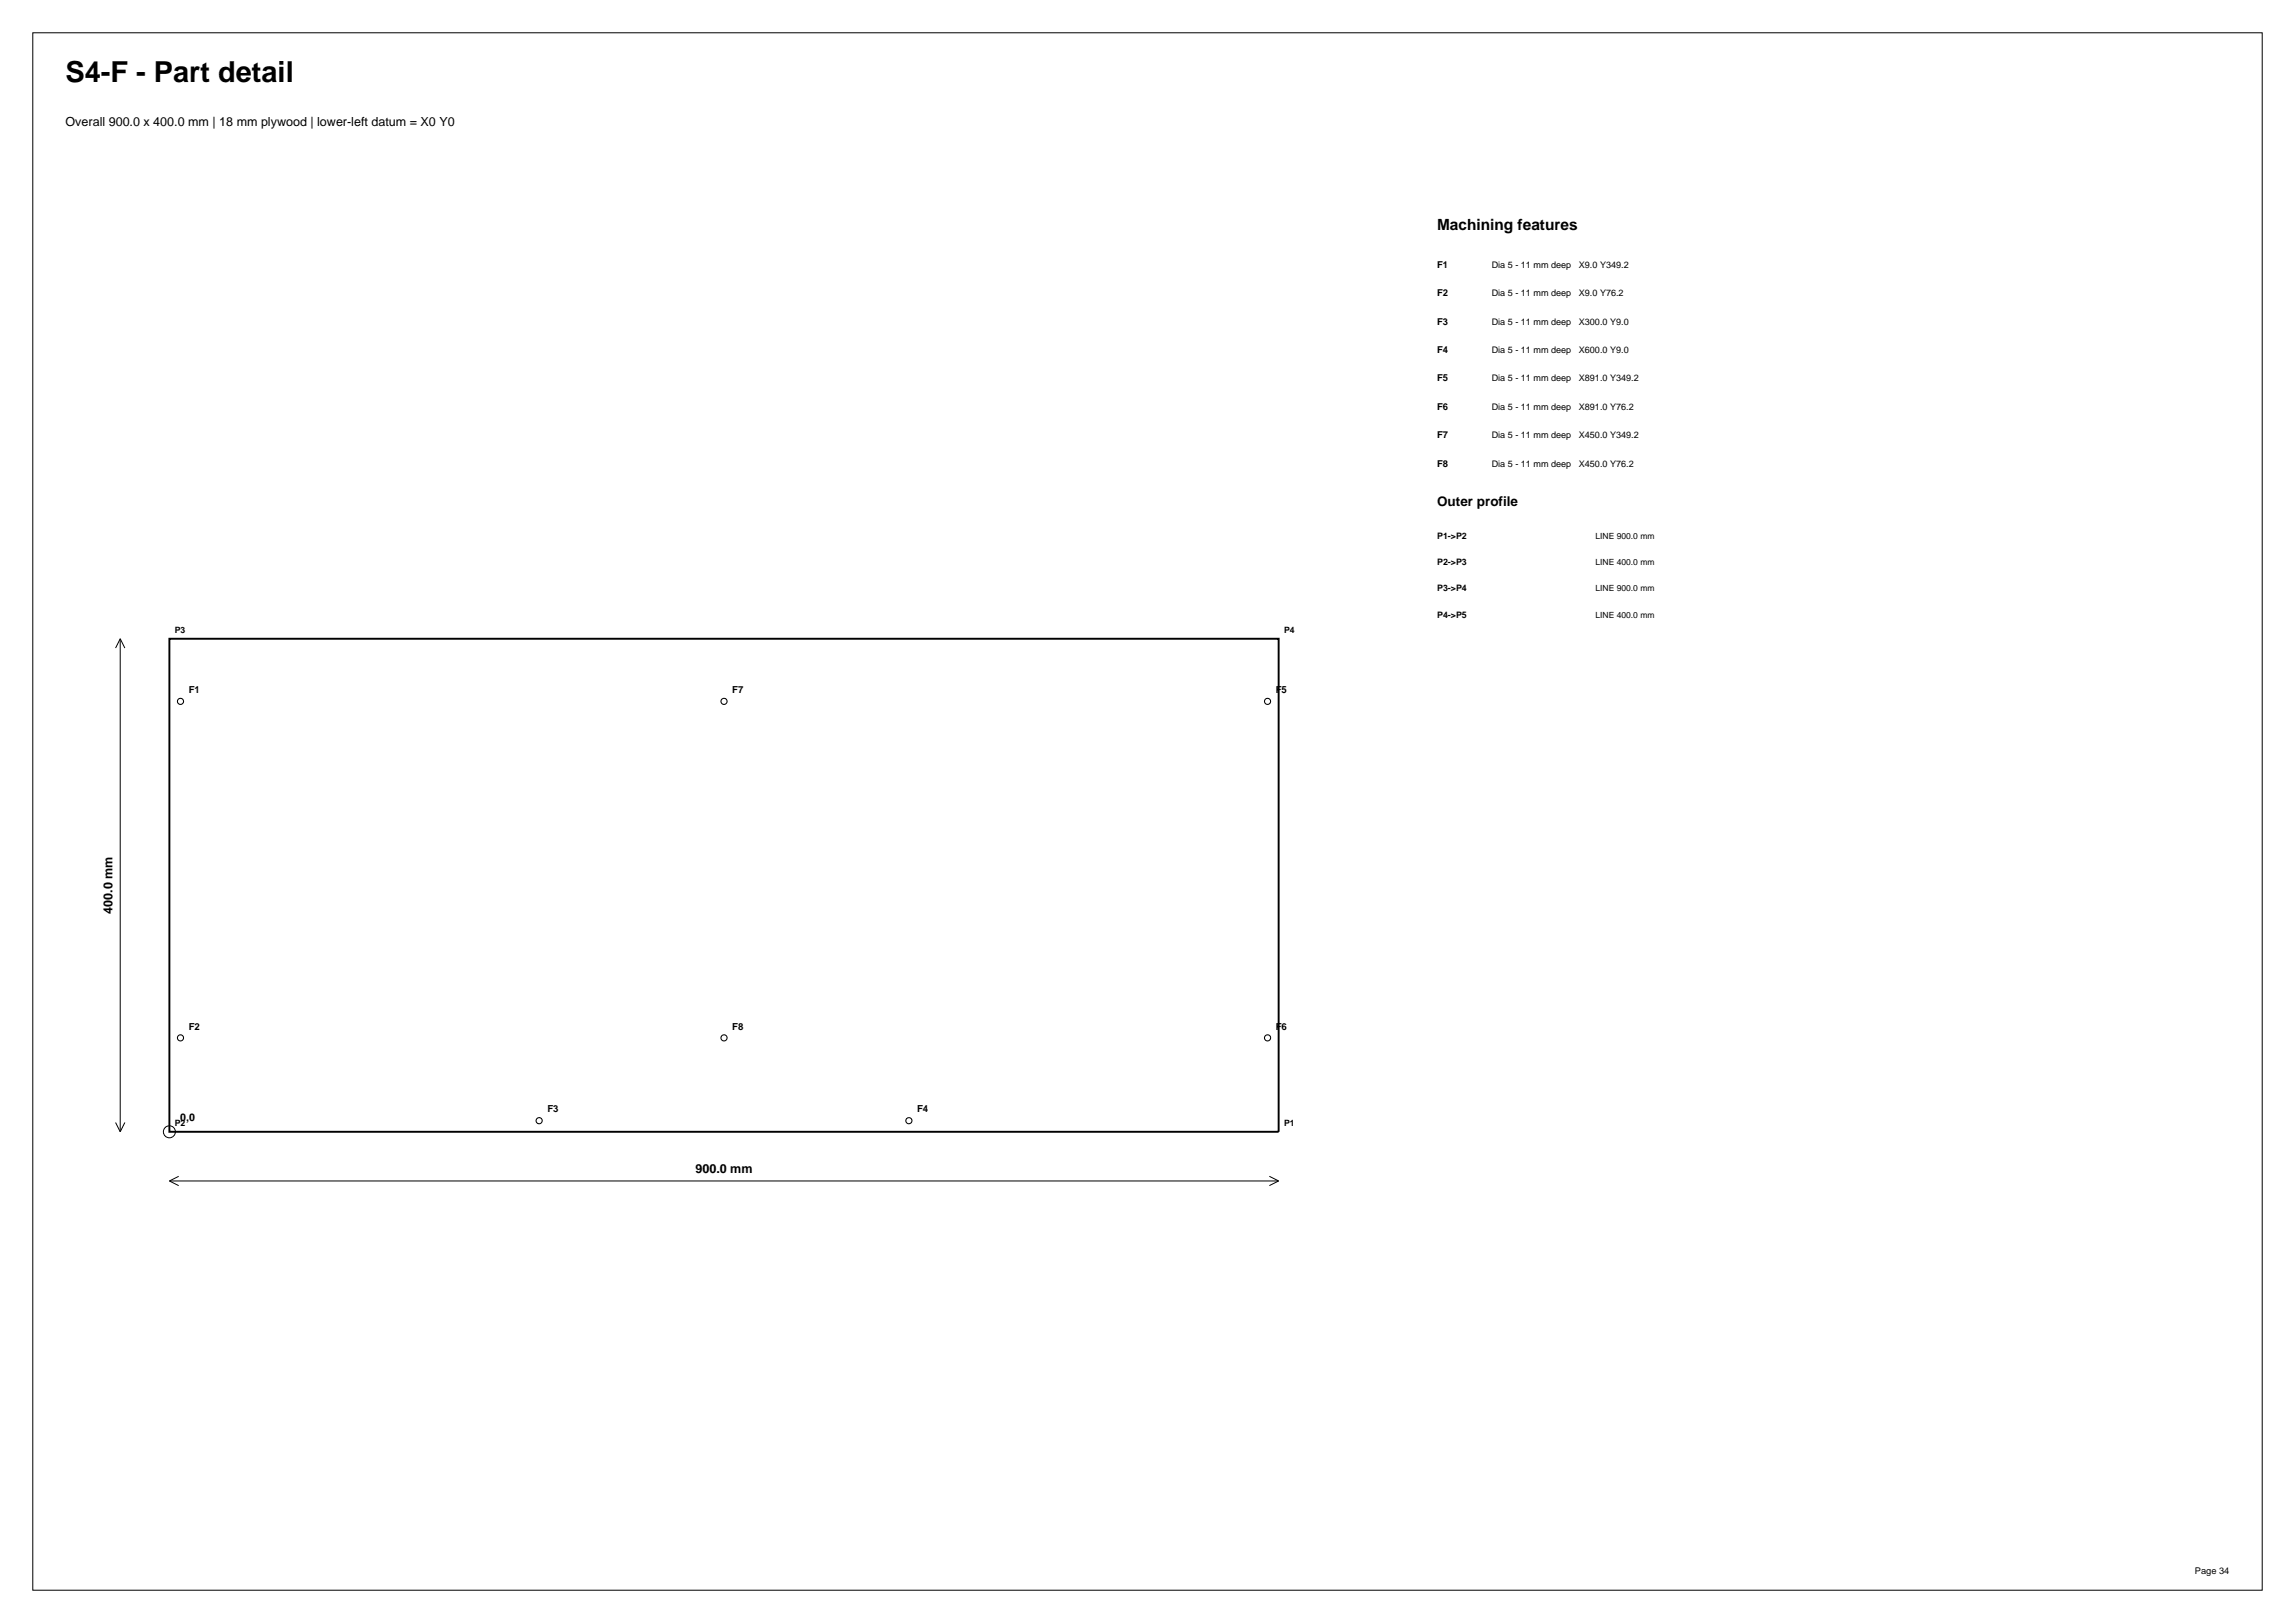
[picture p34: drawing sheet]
<svg xmlns="http://www.w3.org/2000/svg" width="420mm" height="297mm" viewBox="0 0 420 297" stroke-linecap="round" stroke-linejoin="round" font-family="sans-serif">
<defs><g id="words">
<text font-size="5.3" x="12" y="15">S4-F - Part detail</text>
<text font-size="2.8" x="263" y="42">Machining features</text>
<text font-size="2.5" x="263" y="92.6">Outer profile</text>
<g font-size="2.3">
<text x="12" y="23">Overall 900.0 x 400.0 mm | 18 mm plywood | lower-left datum = X0 Y0</text>
<text x="20.6" y="167.2" transform="rotate(-90 20.6 167.2)">400.0 mm</text>
<text x="127.3" y="214.7">900.0 mm</text>
</g>
<text font-size="1.9" x="33" y="205.1">0,0</text>
<g font-size="1.8">
<text x="34.5" y="126.8">F1</text>
<text x="134" y="126.8">F7</text>
<text x="233.5" y="126.8">F5</text>
<text x="34.5" y="188.4">F2</text>
<text x="134" y="188.4">F8</text>
<text x="233.5" y="188.4">F6</text>
<text x="100.2" y="203.6">F3</text>
<text x="167.8" y="203.6">F4</text>
</g>
<g font-size="1.7">
<text x="263" y="49">F1</text>
<text x="273" y="49">Dia 5 - 11 mm deep</text>
<text x="288.9" y="49">X9.0 Y349.2</text>
<text x="263" y="54.2">F2</text>
<text x="263" y="59.4">F3</text>
<text x="273" y="54.2">Dia 5 - 11 mm deep</text>
<text x="273" y="59.4">Dia 5 - 11 mm deep</text>
<text x="288.9" y="54.2">X9.0 Y76.2</text>
<text x="288.9" y="59.4">X300.0 Y9.0</text>
<text x="263" y="64.6">F4</text>
<text x="273" y="64.6">Dia 5 - 11 mm deep</text>
<text x="288.9" y="64.6">X600.0 Y9.0</text>
<text x="263" y="69.8">F5</text>
<text x="273" y="69.8">Dia 5 - 11 mm deep</text>
<text x="288.9" y="69.8">X891.0 Y349.2</text>
<text x="263" y="75">F6</text>
<text x="273" y="75">Dia 5 - 11 mm deep</text>
<text x="288.9" y="75">X891.0 Y76.2</text>
<text x="263" y="80.2">F7</text>
<text x="273" y="80.2">Dia 5 - 11 mm deep</text>
<text x="288.9" y="80.2">X450.0 Y349.2</text>
<text x="263" y="85.4">F8</text>
<text x="273" y="85.4">Dia 5 - 11 mm deep</text>
<text x="288.9" y="85.4">X450.0 Y76.2</text>
<text x="401.7" y="288">Page 34</text>
</g>
<g font-size="1.6">
<text x="263" y="98.6">P1-&gt;P2</text>
<text x="292" y="98.6">LINE 900.0 mm</text>
<text x="263" y="103.4">P2-&gt;P3</text>
<text x="292" y="103.4">LINE 400.0 mm</text>
<text x="263" y="108.2">P3-&gt;P4</text>
<text x="263" y="113">P4-&gt;P5</text>
<text x="292" y="108.2">LINE 900.0 mm</text>
<text x="292" y="113">LINE 400.0 mm</text>
<text x="32" y="115.9">P3</text>
<text x="235" y="115.9">P4</text>
<text x="32" y="206.1">P2</text>
<text x="235" y="206.1">P1</text>
</g>
</g></defs>
<g fill="none" stroke="#000" stroke-width=".18">
<path d="M6 6h408v285h-408zM22 116.9v90.2M22 116.9l-.8 1.7M22 116.9l.8 1.7M21.2 205.4l.8 1.7M22.8 205.4l-.8 1.7M31 216.1h203M31 216.1l1.7 .9M32.7 215.3l-1.7 .8M232.3 215.3l1.7 .8M234 216.1l-1.7 .9"/>
<circle cx="31" cy="207.1" r="1.1"/>
</g>
<path d="M31 116.9h203v90.2h-203z" fill="none" stroke="#000" stroke-width=".35"/>
<g fill="none" stroke="#000" stroke-width=".19">
<circle cx="33" cy="128.3" r=".56"/>
<circle cx="132.5" cy="128.3" r=".56"/>
<circle cx="232" cy="128.3" r=".56"/>
<circle cx="33" cy="189.9" r=".56"/>
<circle cx="132.5" cy="189.9" r=".56"/>
<circle cx="232" cy="189.9" r=".56"/>
<circle cx="98.7" cy="205.1" r=".56"/>
<circle cx="166.3" cy="205.1" r=".56"/>
</g>
<use href="#words"/>
</svg>
